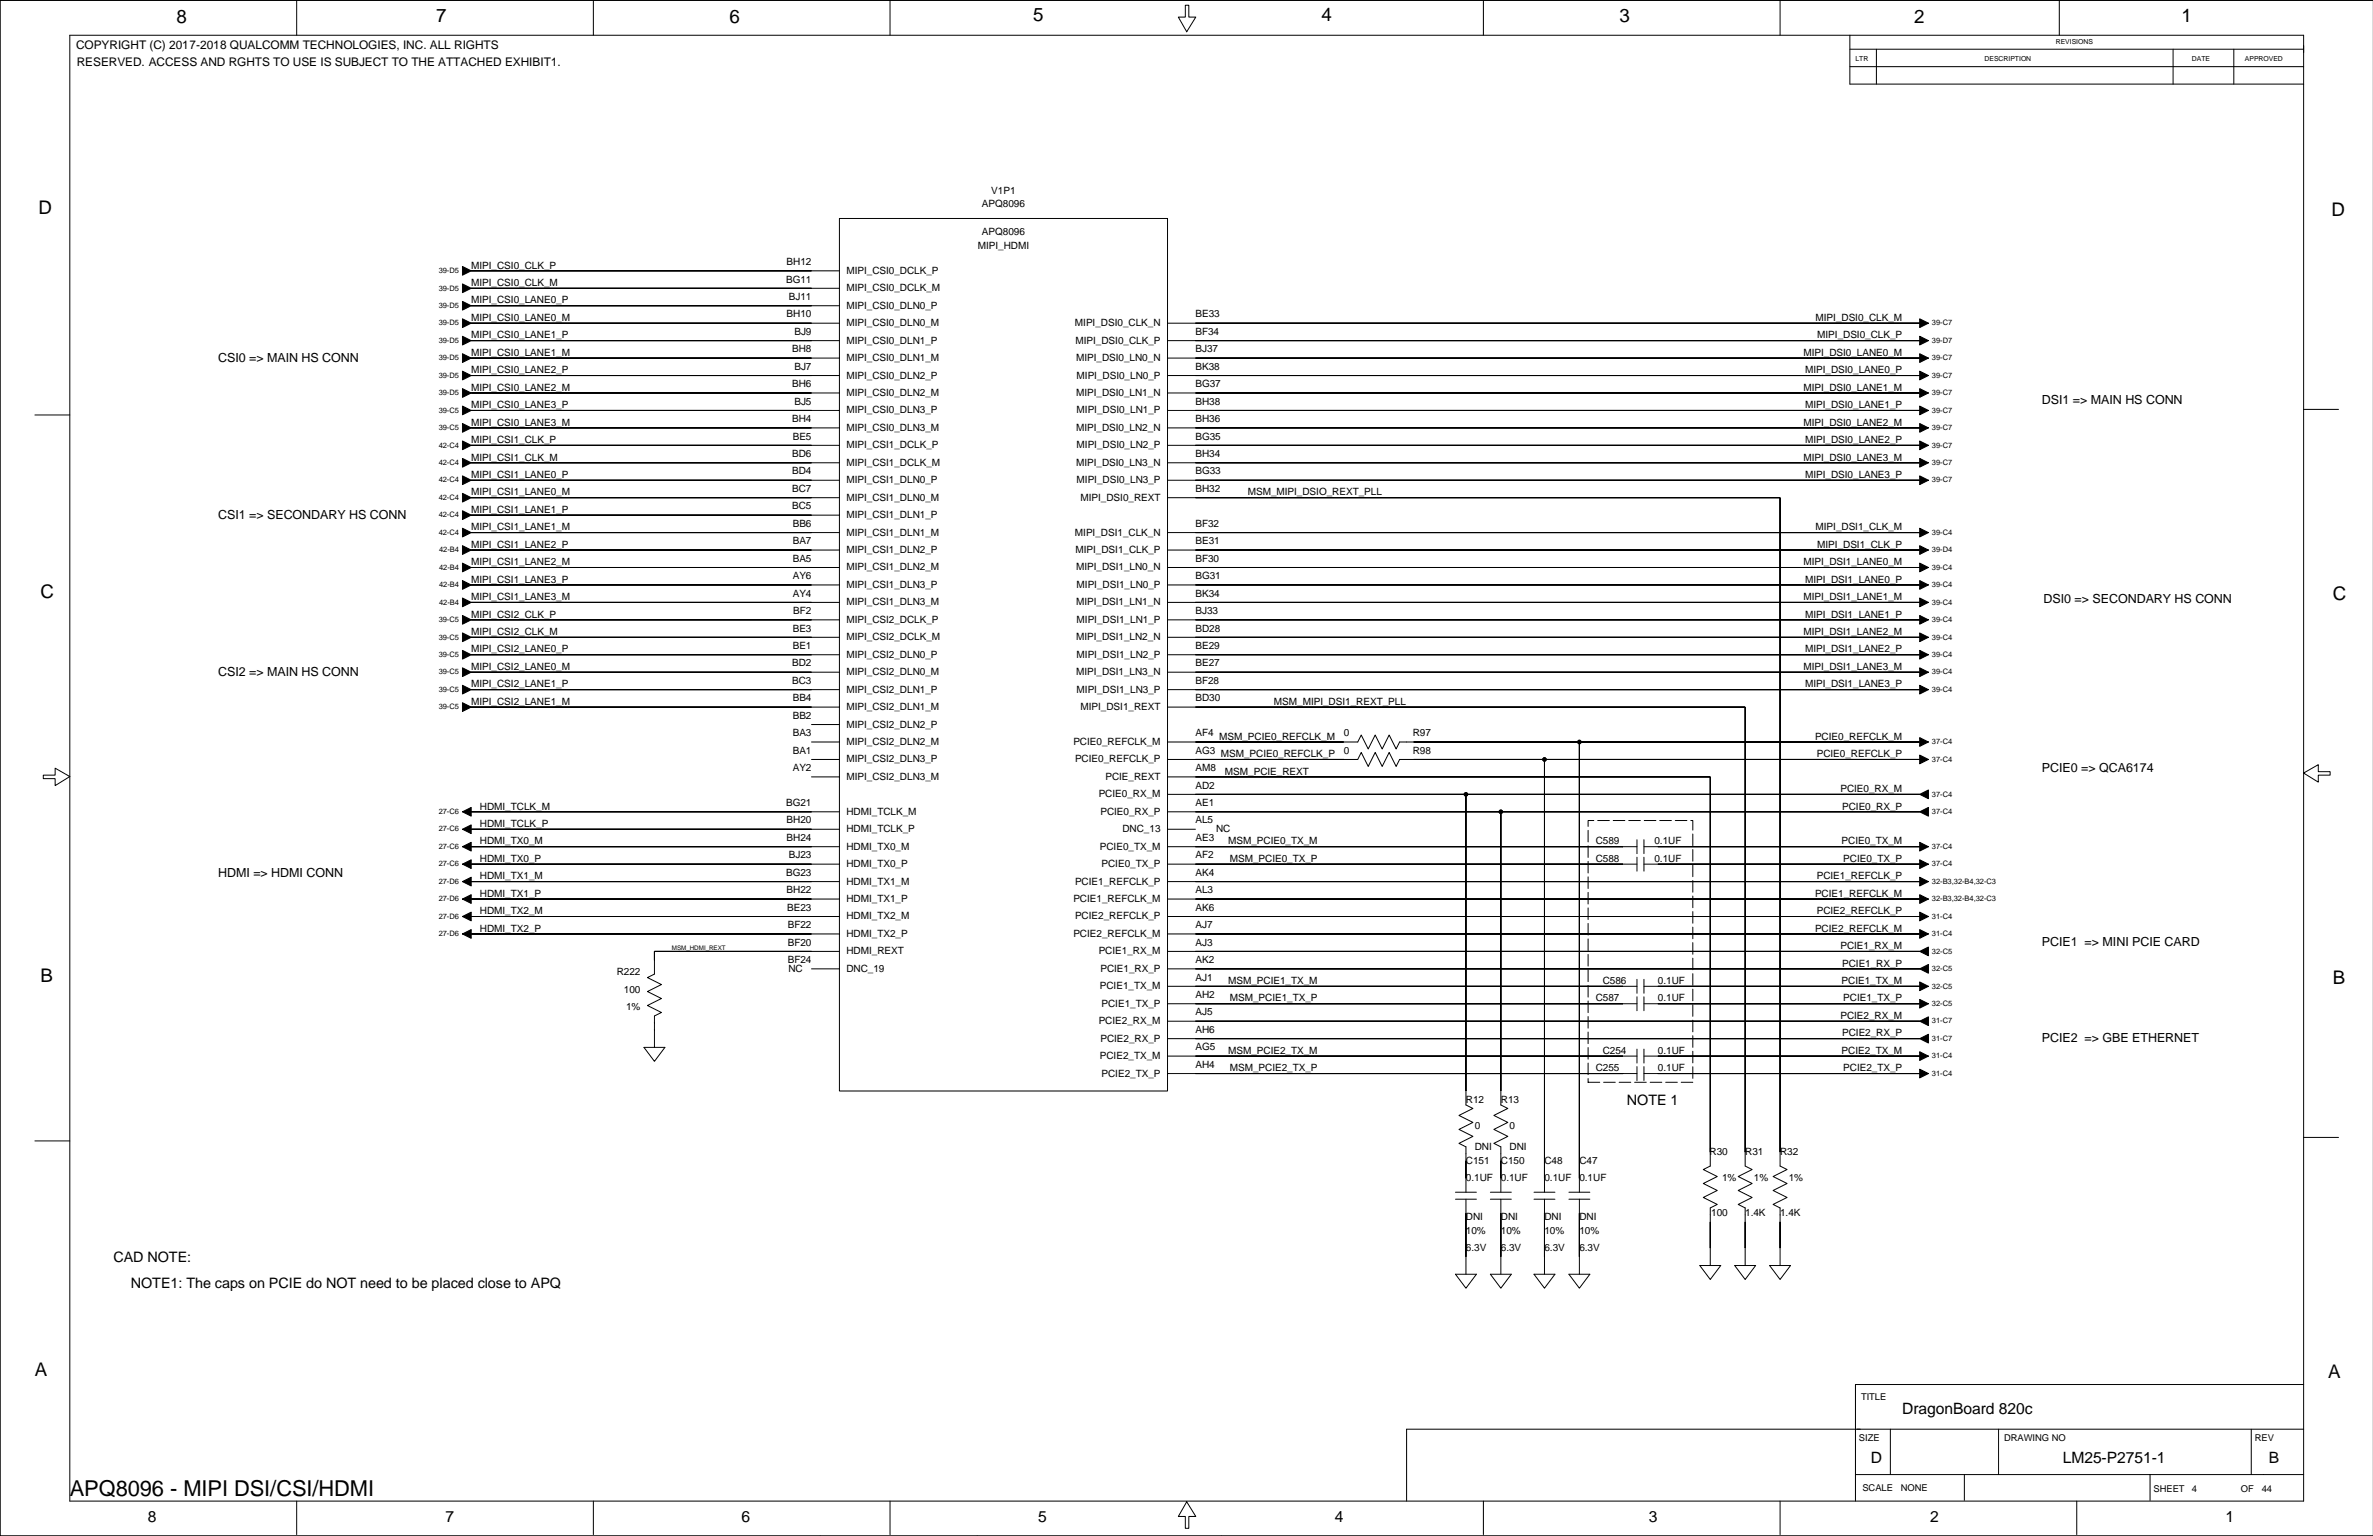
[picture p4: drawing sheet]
<svg xmlns="http://www.w3.org/2000/svg" width="863mm" height="559mm" viewBox="0 0 863 559" stroke-linecap="round" stroke-linejoin="round" font-family="sans-serif">
<defs><g id="words">
<text font-size="8" x="25.4" y="544.3">APQ8096 - MIPI DSI/CSI/HDMI</text>
<g font-size="6.8">
<text x="64.2" y="8.2">8</text>
<text x="158.7" y="8">7</text>
<text x="265.4" y="8.2">6</text>
<text x="375.8" y="7.5">5</text>
<text x="480.7" y="7.5">4</text>
<text x="589.1" y="8">3</text>
<text x="696.3" y="8.2">2</text>
<text x="793.6" y="8">1</text>
<text x="14" y="77.8">D</text>
<text x="848.2" y="78.6">D</text>
<text x="14.7" y="217.5">C</text>
<text x="848.7" y="218.2">C</text>
<text x="14.7" y="357.1">B</text>
<text x="848.7" y="357.9">B</text>
<text x="12.7" y="500.6">A</text>
<text x="846.9" y="501.4">A</text>
</g>
<g font-size="5.7">
<text x="692" y="514.3">DragonBoard 820c</text>
<text x="680.6" y="532.1">D</text>
<text x="750.4" y="532.1">LM25-P2751-1</text>
<text x="825.3" y="532.1">B</text>
<text x="53.8" y="553.7">8</text>
<text x="162" y="553.7">7</text>
<text x="269.7" y="553.7">6</text>
<text x="377.6" y="553.7">5</text>
<text x="485.5" y="553.7">4</text>
<text x="599.8" y="553.7">3</text>
<text x="702.1" y="553.7">2</text>
<text x="809.6" y="553.7">1</text>
</g>
<g font-size="5.2">
<text x="591.9" y="402.1">NOTE 1</text>
<text x="41.3" y="459.2">CAD NOTE:</text>
<text x="47.6" y="468.7">NOTE1: The caps on PCIE do NOT need to be placed close to APQ</text>
</g>
<g font-size="4.6">
<text x="79.4" y="131.6">CSI0 =&gt; MAIN HS CONN</text>
<text x="742.8" y="146.9">DSI1 =&gt; MAIN HS CONN</text>
<text x="79.4" y="188.8">CSI1 =&gt; SECONDARY HS CONN</text>
<text x="743.4" y="219.2">DSI0 =&gt; SECONDARY HS CONN</text>
<text x="79.4" y="245.9">CSI2 =&gt; MAIN HS CONN</text>
<text x="742.8" y="280.8">PCIE0 =&gt; QCA6174</text>
<text x="79.4" y="318.9">HDMI =&gt; HDMI CONN</text>
<text x="742.8" y="344.3">PCIE1 =&gt; MINI PCIE CARD</text>
<text x="742.8" y="379.2">PCIE2 =&gt; GBE ETHERNET</text>
</g>
<g font-size="4.3">
<text x="27.7" y="18">COPYRIGHT (C) 2017-2018 QUALCOMM TECHNOLOGIES, INC. ALL RIGHTS</text>
<text x="27.9" y="24.1">RESERVED. ACCESS AND RGHTS TO USE IS SUBJECT TO THE ATTACHED EXHIBIT1.</text>
</g>
<g font-size="3.6">
<text x="360.6" y="70.4">V1P1</text>
<text x="357.2" y="75.5">APQ8096</text>
<text x="357.2" y="85.6">APQ8096</text>
<text x="355.7" y="90.7">MIPI_HDMI</text>
<text x="171.4" y="97.7">MIPI_CSI0_CLK_P</text>
<text x="286.2" y="96.4">BH12</text>
<text x="307.9" y="99.6">MIPI_CSI0_DCLK_P</text>
<text x="171.4" y="104.1">MIPI_CSI0_CLK_M</text>
<text x="286" y="102.8">BG11</text>
<text x="307.9" y="106">MIPI_CSI0_DCLK_M</text>
<text x="171.4" y="110.4">MIPI_CSI0_LANE0_P</text>
<text x="287" y="109.1">BJ11</text>
<text x="307.9" y="112.3">MIPI_CSI0_DLN0_P</text>
<text x="171.4" y="116.7">MIPI_CSI0_LANE0_M</text>
<text x="286.2" y="115.5">BH10</text>
<text x="307.9" y="118.7">MIPI_CSI0_DLN0_M</text>
<text x="391" y="118.7">MIPI_DSI0_CLK_N</text>
<text x="434.9" y="115.5">BE33</text>
<text x="660.5" y="116.7">MIPI_DSI0_CLK_M</text>
<text x="171.4" y="123.1">MIPI_CSI0_LANE1_P</text>
<text x="289" y="121.8">BJ9</text>
<text x="307.9" y="125">MIPI_CSI0_DLN1_P</text>
<text x="391.3" y="125">MIPI_DSI0_CLK_P</text>
<text x="434.9" y="121.8">BF34</text>
<text x="661.1" y="123.1">MIPI_DSI0_CLK_P</text>
<text x="171.4" y="129.4">MIPI_CSI0_LANE1_M</text>
<text x="288.2" y="128.2">BH8</text>
<text x="307.9" y="131.4">MIPI_CSI0_DLN1_M</text>
<text x="391.4" y="131.4">MIPI_DSI0_LN0_N</text>
<text x="434.9" y="128.2">BJ37</text>
<text x="656.1" y="129.4">MIPI_DSI0_LANE0_M</text>
<text x="171.4" y="135.8">MIPI_CSI0_LANE2_P</text>
<text x="289" y="134.5">BJ7</text>
<text x="307.9" y="137.7">MIPI_CSI0_DLN2_P</text>
<text x="391.6" y="137.7">MIPI_DSI0_LN0_P</text>
<text x="434.9" y="134.5">BK38</text>
<text x="656.7" y="135.8">MIPI_DSI0_LANE0_P</text>
<text x="171.4" y="142.1">MIPI_CSI0_LANE2_M</text>
<text x="288.2" y="140.9">BH6</text>
<text x="434.9" y="140.9">BG37</text>
<text x="656.1" y="142.1">MIPI_DSI0_LANE1_M</text>
<text x="171.4" y="148.5">MIPI_CSI0_LANE3_P</text>
<text x="289" y="147.2">BJ5</text>
<text x="307.9" y="144.1">MIPI_CSI0_DLN2_M</text>
<text x="391.4" y="144.1">MIPI_DSI0_LN1_N</text>
<text x="434.9" y="147.2">BH38</text>
<text x="656.7" y="148.5">MIPI_DSI0_LANE1_P</text>
<text x="171.4" y="154.8">MIPI_CSI0_LANE3_M</text>
<text x="288.2" y="153.6">BH4</text>
<text x="307.9" y="150.4">MIPI_CSI0_DLN3_P</text>
<text x="391.6" y="150.4">MIPI_DSI0_LN1_P</text>
<text x="434.9" y="153.6">BH36</text>
<text x="656.1" y="154.8">MIPI_DSI0_LANE2_M</text>
<text x="171.4" y="161.2">MIPI_CSI1_CLK_P</text>
<text x="288.4" y="159.9">BE5</text>
<text x="307.9" y="156.8">MIPI_CSI0_DLN3_M</text>
<text x="391.4" y="156.8">MIPI_DSI0_LN2_N</text>
<text x="434.9" y="159.9">BG35</text>
<text x="656.7" y="161.2">MIPI_DSI0_LANE2_P</text>
<text x="171.4" y="167.5">MIPI_CSI1_CLK_M</text>
<text x="288.2" y="166.3">BD6</text>
<text x="307.9" y="163.1">MIPI_CSI1_DCLK_P</text>
<text x="391.6" y="163.1">MIPI_DSI0_LN2_P</text>
<text x="434.9" y="166.3">BH34</text>
<text x="656.1" y="167.5">MIPI_DSI0_LANE3_M</text>
<text x="171.4" y="173.9">MIPI_CSI1_LANE0_P</text>
<text x="288.2" y="172.6">BD4</text>
<text x="307.9" y="169.4">MIPI_CSI1_DCLK_M</text>
<text x="391.4" y="169.4">MIPI_DSI0_LN3_N</text>
<text x="434.9" y="172.6">BG33</text>
<text x="656.7" y="173.9">MIPI_DSI0_LANE3_P</text>
<text x="288.2" y="179">BC7</text>
<text x="307.9" y="175.8">MIPI_CSI1_DLN0_P</text>
<text x="391.6" y="175.8">MIPI_DSI0_LN3_P</text>
<text x="434.9" y="179">BH32</text>
<text x="171.4" y="180.2">MIPI_CSI1_LANE0_M</text>
<text x="288.2" y="185.3">BC5</text>
<text x="307.9" y="182.1">MIPI_CSI1_DLN0_M</text>
<text x="393.1" y="182.1">MIPI_DSI0_REXT</text>
<text x="453.9" y="180.2">MSM_MIPI_DSIO_REXT_PLL</text>
<text x="171.4" y="186.6">MIPI_CSI1_LANE1_P</text>
<text x="288.4" y="191.7">BB6</text>
<text x="307.9" y="188.5">MIPI_CSI1_DLN1_P</text>
<text x="434.9" y="191.7">BF32</text>
<text x="171.4" y="192.9">MIPI_CSI1_LANE1_M</text>
<text x="307.9" y="194.8">MIPI_CSI1_DLN1_M</text>
<text x="391" y="194.8">MIPI_DSI1_CLK_N</text>
<text x="660.5" y="192.9">MIPI_DSI1_CLK_M</text>
<text x="171.4" y="199.3">MIPI_CSI1_LANE2_P</text>
<text x="288.4" y="198">BA7</text>
<text x="307.9" y="201.2">MIPI_CSI1_DLN2_P</text>
<text x="391.3" y="201.2">MIPI_DSI1_CLK_P</text>
<text x="434.9" y="198">BE31</text>
<text x="661.1" y="199.3">MIPI_DSI1_CLK_P</text>
<text x="171.4" y="205.6">MIPI_CSI1_LANE2_M</text>
<text x="288.4" y="204.4">BA5</text>
<text x="307.9" y="207.5">MIPI_CSI1_DLN2_M</text>
<text x="391.4" y="207.5">MIPI_DSI1_LN0_N</text>
<text x="434.9" y="204.4">BF30</text>
<text x="656.1" y="205.6">MIPI_DSI1_LANE0_M</text>
<text x="171.4" y="212">MIPI_CSI1_LANE3_P</text>
<text x="288.4" y="210.7">AY6</text>
<text x="307.9" y="213.9">MIPI_CSI1_DLN3_P</text>
<text x="391.6" y="213.9">MIPI_DSI1_LN0_P</text>
<text x="434.9" y="210.7">BG31</text>
<text x="656.7" y="212">MIPI_DSI1_LANE0_P</text>
<text x="171.4" y="218.3">MIPI_CSI1_LANE3_M</text>
<text x="288.4" y="217.1">AY4</text>
<text x="307.9" y="220.2">MIPI_CSI1_DLN3_M</text>
<text x="391.4" y="220.2">MIPI_DSI1_LN1_N</text>
<text x="434.9" y="217.1">BK34</text>
<text x="656.1" y="218.3">MIPI_DSI1_LANE1_M</text>
<text x="171.4" y="224.7">MIPI_CSI2_CLK_P</text>
<text x="288.6" y="223.4">BF2</text>
<text x="307.9" y="226.6">MIPI_CSI2_DCLK_P</text>
<text x="391.6" y="226.6">MIPI_DSI1_LN1_P</text>
<text x="434.9" y="223.4">BJ33</text>
<text x="656.7" y="224.7">MIPI_DSI1_LANE1_P</text>
<text x="171.4" y="231">MIPI_CSI2_CLK_M</text>
<text x="288.4" y="229.7">BE3</text>
<text x="307.9" y="232.9">MIPI_CSI2_DCLK_M</text>
<text x="391.4" y="232.9">MIPI_DSI1_LN2_N</text>
<text x="434.9" y="229.8">BD28</text>
<text x="656.1" y="231">MIPI_DSI1_LANE2_M</text>
<text x="171.4" y="237.4">MIPI_CSI2_LANE0_P</text>
<text x="288.4" y="236.1">BE1</text>
<text x="307.9" y="239.3">MIPI_CSI2_DLN0_P</text>
<text x="391.6" y="239.3">MIPI_DSI1_LN2_P</text>
<text x="434.9" y="236.1">BE29</text>
<text x="656.7" y="237.4">MIPI_DSI1_LANE2_P</text>
<text x="171.4" y="243.7">MIPI_CSI2_LANE0_M</text>
<text x="288.2" y="242.4">BD2</text>
<text x="307.9" y="245.6">MIPI_CSI2_DLN0_M</text>
<text x="391.4" y="245.6">MIPI_DSI1_LN3_N</text>
<text x="434.9" y="242.4">BE27</text>
<text x="656.1" y="243.7">MIPI_DSI1_LANE3_M</text>
<text x="171.4" y="250.1">MIPI_CSI2_LANE1_P</text>
<text x="288.2" y="248.8">BC3</text>
<text x="307.9" y="252">MIPI_CSI2_DLN1_P</text>
<text x="391.6" y="252">MIPI_DSI1_LN3_P</text>
<text x="434.9" y="248.8">BF28</text>
<text x="656.7" y="250.1">MIPI_DSI1_LANE3_P</text>
<text x="171.4" y="256.4">MIPI_CSI2_LANE1_M</text>
<text x="288.4" y="255.1">BB4</text>
<text x="434.9" y="255.1">BD30</text>
<text x="463.4" y="256.4">MSM_MIPI_DSI1_REXT_PLL</text>
<text x="288.4" y="261.5">BB2</text>
<text x="307.9" y="258.3">MIPI_CSI2_DLN1_M</text>
<text x="393.1" y="258.3">MIPI_DSI1_REXT</text>
<text x="288.4" y="267.8">BA3</text>
<text x="307.9" y="264.7">MIPI_CSI2_DLN2_P</text>
<text x="434.9" y="267.8">AF4</text>
<text x="443.5" y="269.1">MSM_PCIE0_REFCLK_M</text>
<text x="488.8" y="267.9">0</text>
<text x="514" y="267.9">R97</text>
<text x="660.3" y="269.1">PCIE0_REFCLK_M</text>
<text x="288.4" y="274.2">BA1</text>
<text x="307.9" y="271">MIPI_CSI2_DLN2_M</text>
<text x="390.5" y="271">PCIE0_REFCLK_M</text>
<text x="434.9" y="274.2">AG3</text>
<text x="444.1" y="275.5">MSM_PCIE0_REFCLK_P</text>
<text x="488.8" y="274.2">0</text>
<text x="514" y="274.2">R98</text>
<text x="660.9" y="275.5">PCIE0_REFCLK_P</text>
<text x="288.4" y="280.5">AY2</text>
<text x="307.9" y="277.4">MIPI_CSI2_DLN3_P</text>
<text x="391.1" y="277.4">PCIE0_REFCLK_P</text>
<text x="434.9" y="280.5">AM8</text>
<text x="445.6" y="281.8">MSM_PCIE_REXT</text>
<text x="307.9" y="283.7">MIPI_CSI2_DLN3_M</text>
<text x="402.1" y="283.7">PCIE_REXT</text>
<text x="434.9" y="286.9">AD2</text>
<text x="286" y="293.2">BG21</text>
<text x="399.7" y="290.1">PCIE0_RX_M</text>
<text x="434.9" y="293.2">AE1</text>
<text x="669.5" y="288.2">PCIE0_RX_M</text>
<text x="174.6" y="294.5">HDMI_TCLK_M</text>
<text x="286.2" y="299.6">BH20</text>
<text x="307.9" y="296.4">HDMI_TCLK_M</text>
<text x="400.3" y="296.4">PCIE0_RX_P</text>
<text x="434.9" y="299.6">AL5</text>
<text x="670.1" y="294.5">PCIE0_RX_P</text>
<text x="174.6" y="300.9">HDMI_TCLK_P</text>
<text x="286.2" y="305.9">BH24</text>
<text x="307.9" y="302.8">HDMI_TCLK_P</text>
<text x="408.3" y="302.8">DNC_13</text>
<text x="434.9" y="305.9">AE3</text>
<text x="442.4" y="302.8">NC</text>
<text x="174.6" y="307.2">HDMI_TX0_M</text>
<text x="307.9" y="309.1">HDMI_TX0_M</text>
<text x="400.1" y="309.1">PCIE0_TX_M</text>
<text x="446.8" y="307.2">MSM_PCIE0_TX_M</text>
<text x="580.5" y="307.1">C589</text>
<text x="601.8" y="307.1">0.1UF</text>
<text x="669.9" y="307.2">PCIE0_TX_M</text>
<text x="174.6" y="313.6">HDMI_TX0_P</text>
<text x="287" y="312.3">BJ23</text>
<text x="307.9" y="315.5">HDMI_TX0_P</text>
<text x="400.7" y="315.5">PCIE0_TX_P</text>
<text x="434.9" y="312.3">AF2</text>
<text x="447.4" y="313.6">MSM_PCIE0_TX_P</text>
<text x="580.5" y="313.5">C588</text>
<text x="601.8" y="313.5">0.1UF</text>
<text x="670.5" y="313.6">PCIE0_TX_P</text>
<text x="174.6" y="319.9">HDMI_TX1_M</text>
<text x="286" y="318.6">BG23</text>
<text x="307.9" y="321.8">HDMI_TX1_M</text>
<text x="391.1" y="321.8">PCIE1_REFCLK_P</text>
<text x="434.9" y="318.6">AK4</text>
<text x="660.9" y="319.9">PCIE1_REFCLK_P</text>
<text x="174.6" y="326.2">HDMI_TX1_P</text>
<text x="286.2" y="325">BH22</text>
<text x="307.9" y="328.2">HDMI_TX1_P</text>
<text x="390.5" y="328.2">PCIE1_REFCLK_M</text>
<text x="434.9" y="325">AL3</text>
<text x="660.3" y="326.2">PCIE1_REFCLK_M</text>
<text x="174.6" y="332.6">HDMI_TX2_M</text>
<text x="286.4" y="331.3">BE23</text>
<text x="307.9" y="334.5">HDMI_TX2_M</text>
<text x="391.1" y="334.5">PCIE2_REFCLK_P</text>
<text x="434.9" y="331.3">AK6</text>
<text x="660.9" y="332.6">PCIE2_REFCLK_P</text>
<text x="174.6" y="338.9">HDMI_TX2_P</text>
<text x="286.6" y="337.7">BF22</text>
<text x="307.9" y="340.9">HDMI_TX2_P</text>
<text x="390.5" y="340.9">PCIE2_REFCLK_M</text>
<text x="434.9" y="337.7">AJ7</text>
<text x="660.3" y="338.9">PCIE2_REFCLK_M</text>
<text x="286.6" y="344">BF20</text>
<text x="307.9" y="347.2">HDMI_REXT</text>
<text x="399.7" y="347.2">PCIE1_RX_M</text>
<text x="434.9" y="344">AJ3</text>
<text x="669.5" y="345.3">PCIE1_RX_M</text>
<text x="286.6" y="350.4">BF24</text>
<text x="286.8" y="353.6">NC</text>
<text x="307.9" y="353.6">DNC_19</text>
<text x="400.3" y="353.6">PCIE1_RX_P</text>
<text x="434.9" y="350.4">AK2</text>
<text x="670.1" y="351.6">PCIE1_RX_P</text>
<text x="224.4" y="354.8">R222</text>
<text x="400.1" y="359.9">PCIE1_TX_M</text>
<text x="434.9" y="356.7">AJ1</text>
<text x="446.8" y="358">MSM_PCIE1_TX_M</text>
<text x="583.1" y="357.9">C586</text>
<text x="603.1" y="357.9">0.1UF</text>
<text x="669.9" y="358">PCIE1_TX_M</text>
<text x="227" y="361.1">100</text>
<text x="434.9" y="363.1">AH2</text>
<text x="447.4" y="364.3">MSM_PCIE1_TX_P</text>
<text x="580.5" y="364.3">C587</text>
<text x="603.1" y="364.3">0.1UF</text>
<text x="670.5" y="364.3">PCIE1_TX_P</text>
<text x="227.8" y="367.5">1%</text>
<text x="400.7" y="366.3">PCIE1_TX_P</text>
<text x="434.9" y="369.4">AJ5</text>
<text x="669.5" y="370.7">PCIE2_RX_M</text>
<text x="399.7" y="372.6">PCIE2_RX_M</text>
<text x="434.9" y="375.8">AH6</text>
<text x="670.1" y="377">PCIE2_RX_P</text>
<text x="400.3" y="379">PCIE2_RX_P</text>
<text x="434.9" y="382.1">AG5</text>
<text x="446.8" y="383.4">MSM_PCIE2_TX_M</text>
<text x="583.1" y="383.3">C254</text>
<text x="603.1" y="383.3">0.1UF</text>
<text x="669.9" y="383.4">PCIE2_TX_M</text>
<text x="400.1" y="385.3">PCIE2_TX_M</text>
<text x="434.9" y="388.5">AH4</text>
<text x="447.4" y="389.7">MSM_PCIE2_TX_P</text>
<text x="580.5" y="389.7">C255</text>
<text x="603.1" y="389.7">0.1UF</text>
<text x="670.5" y="389.7">PCIE2_TX_P</text>
<text x="400.7" y="391.6">PCIE2_TX_P</text>
<text x="533.3" y="401.2">R12</text>
<text x="546" y="401.2">R13</text>
<text x="536.5" y="410.7">0</text>
<text x="549.1" y="410.7">0</text>
<text x="536.5" y="418.3">DNI</text>
<text x="549.1" y="418.3">DNI</text>
<text x="533.3" y="423.4">C151</text>
<text x="546" y="423.4">C150</text>
<text x="561.8" y="423.4">C48</text>
<text x="574.5" y="423.4">C47</text>
<text x="621.9" y="420.2">R30</text>
<text x="634.9" y="420.2">R31</text>
<text x="647.6" y="420.2">R32</text>
<text x="533.3" y="429.7">0.1UF</text>
<text x="546" y="429.7">0.1UF</text>
<text x="561.8" y="429.7">0.1UF</text>
<text x="574.5" y="429.7">0.1UF</text>
<text x="626.5" y="429.7">1%</text>
<text x="638" y="429.7">1%</text>
<text x="650.7" y="429.7">1%</text>
<text x="533.3" y="443.7">DNI</text>
<text x="546" y="443.7">DNI</text>
<text x="561.8" y="443.7">DNI</text>
<text x="574.5" y="443.7">DNI</text>
<text x="622.5" y="442.4">100</text>
<text x="634.9" y="442.4">1.4K</text>
<text x="647.6" y="442.4">1.4K</text>
<text x="533.3" y="448.8">10%</text>
<text x="546" y="448.8">10%</text>
<text x="561.8" y="448.8">10%</text>
<text x="574.5" y="448.8">10%</text>
<text x="533.3" y="455.1">6.3V</text>
<text x="546" y="455.1">6.3V</text>
<text x="561.8" y="455.1">6.3V</text>
<text x="574.5" y="455.1">6.3V</text>
</g>
<g font-size="3.4">
<text x="677" y="509.3">TITLE</text>
<text x="676.2" y="524.3">SIZE</text>
<text x="729.1" y="524.3">DRAWING NO</text>
<text x="820.2" y="524.3">REV</text>
<text x="677.5" y="542.6">SCALE</text>
<text x="691.4" y="542.6">NONE</text>
<text x="783.4" y="542.8">SHEET</text>
<text x="797.4" y="542.8">4</text>
<text x="815.2" y="542.8">OF</text>
<text x="822.8" y="542.8">44</text>
</g>
<g font-size="2.7">
<text x="159.6" y="99.3">39-D5</text>
<text x="159.6" y="105.7">39-D5</text>
<text x="159.6" y="112">39-D5</text>
<text x="159.6" y="118.4">39-D5</text>
<text x="702.8" y="118.4">39-C7</text>
<text x="159.6" y="124.7">39-D5</text>
<text x="702.8" y="124.7">39-D7</text>
<text x="159.6" y="131.1">39-D5</text>
<text x="702.8" y="131.1">39-C7</text>
<text x="159.6" y="137.4">39-D5</text>
<text x="702.8" y="137.4">39-C7</text>
<text x="159.6" y="143.8">39-D5</text>
<text x="702.8" y="143.8">39-C7</text>
<text x="159.6" y="150.1">39-C5</text>
<text x="702.8" y="150.1">39-C7</text>
<text x="159.6" y="156.5">39-C5</text>
<text x="702.8" y="156.5">39-C7</text>
<text x="159.6" y="162.8">42-C4</text>
<text x="702.8" y="162.8">39-C7</text>
<text x="159.6" y="169.2">42-C4</text>
<text x="702.8" y="169.2">39-C7</text>
<text x="159.6" y="175.5">42-C4</text>
<text x="702.8" y="175.5">39-C7</text>
<text x="159.6" y="181.9">42-C4</text>
<text x="159.6" y="188.2">42-C4</text>
<text x="159.6" y="194.6">42-C4</text>
<text x="702.8" y="194.6">39-C4</text>
<text x="159.7" y="200.9">42-B4</text>
<text x="702.8" y="200.9">39-D4</text>
<text x="159.7" y="207.3">42-B4</text>
<text x="702.8" y="207.3">39-C4</text>
<text x="159.7" y="213.6">42-B4</text>
<text x="702.8" y="213.6">39-C4</text>
<text x="159.7" y="220">42-B4</text>
<text x="702.8" y="220">39-C4</text>
<text x="159.6" y="226.3">39-C5</text>
<text x="702.8" y="226.3">39-C4</text>
<text x="159.6" y="232.7">39-C5</text>
<text x="702.8" y="232.7">39-C4</text>
<text x="159.6" y="239">39-C5</text>
<text x="702.8" y="239">39-C4</text>
<text x="159.6" y="245.4">39-C5</text>
<text x="702.8" y="245.4">39-C4</text>
<text x="159.6" y="251.7">39-C5</text>
<text x="702.8" y="251.7">39-C4</text>
<text x="159.6" y="258.1">39-C5</text>
<text x="702.8" y="270.8">37-C4</text>
<text x="702.8" y="277.1">37-C4</text>
<text x="702.8" y="289.8">37-C4</text>
<text x="159.6" y="296.1">27-C6</text>
<text x="702.8" y="296.1">37-C4</text>
<text x="159.6" y="302.5">27-C6</text>
<text x="159.6" y="308.8">27-C6</text>
<text x="702.8" y="308.8">37-C4</text>
<text x="159.6" y="315.2">27-C6</text>
<text x="702.8" y="315.2">37-C4</text>
<text x="159.6" y="321.5">27-D6</text>
<text x="702.8" y="321.5">32-B3,32-B4,32-C3</text>
<text x="159.6" y="327.9">27-D6</text>
<text x="702.8" y="327.9">32-B3,32-B4,32-C3</text>
<text x="159.6" y="334.2">27-D6</text>
<text x="702.8" y="334.2">31-C4</text>
<text x="159.6" y="340.6">27-D6</text>
<text x="702.8" y="340.6">31-C4</text>
<text x="702.8" y="346.9">32-C5</text>
<text x="702.8" y="353.3">32-C5</text>
<text x="702.8" y="359.6">32-C5</text>
<text x="702.8" y="366">32-C5</text>
<text x="702.8" y="372.3">31-C7</text>
<text x="702.8" y="378.7">31-C7</text>
<text x="702.8" y="385">31-C4</text>
<text x="702.8" y="391.4">31-C4</text>
</g>
<g font-size="2.5">
<text x="747.9" y="16.1">REVISIONS</text>
<text x="675" y="22.2">LTR</text>
<text x="722" y="22.2">DESCRIPTION</text>
<text x="797.4" y="22.2">DATE</text>
<text x="816.7" y="22.2">APPROVED</text>
</g>
<text font-size="2.3" x="244.4" y="345.6">MSM_HDMI_REXT</text>
</g></defs>
<g fill="none" stroke="#000" stroke-width=".36">
<path d="M25.4 12.8h812.6v533.3h-812.6zM107.9 .1v12.7M215.9 .1v12.7M323.8 .1v12.7M431.2 1.9h1.3v4.3h2.5l-3.3 5.4-3-5.4h2.5zM539.6 .1v12.7M647.6 .1v12.7M672.9 12.8v17.8h165.1M672.9 17.9h165.1M682.6 17.9v12.7M749.1 .1v12.7M790.5 17.9v12.7"/>
<path d="M812.6 17.9v12.7M672.9 24.3h165.1M305.4 79.5h119.3v317.4h-119.3zM171.4 98.5h.1M171.4 98.5h134M171.4 117.6h.1M171.4 104.9h.1M171.4 111.2h.1M171.4 104.9h134M171.4 117.6h134M171.4 111.2h134M424.7 117.6h273.6"/>
<path d="M698.3 117.6h.1M171.4 130.3h.1M171.4 123.9h.1M171.4 136.6h.1M171.4 136.6h134M171.4 123.9h134M171.4 130.3h134M424.7 136.6h273.6M424.7 123.9h273.6M424.7 130.3h273.6M698.3 136.6h.1M698.3 123.9h.1"/>
<path d="M698.3 130.3h.1M12.7 151h12.7M171.4 149.3h.1M171.4 155.7h.1M171.4 143h.1M171.4 149.3h134M171.4 155.7h134M171.4 143h134M424.7 149.3h273.6M424.7 155.7h273.6M424.7 143h273.6M698.3 143h.1"/>
<path d="M698.3 155.7h.1M698.3 149.3h.1M838 148.9h12.7M171.4 162h.1M171.4 168.4h.1M171.4 174.7h.1M171.4 162h134M171.4 168.4h134M171.4 174.7h134M424.7 162h273.6M424.7 168.4h273.6M424.7 174.7h273.6"/>
<path d="M698.3 168.4h.1M698.3 162h.1M698.3 174.7h.1M171.4 187.4h.1M171.4 193.8h.1M171.4 181.1h.1M171.4 193.8h134M171.4 181.1h134M171.4 187.4h134M424.7 181.1h222.9v243.1l2.5 1.3-5.1 2.5 5.1 2.6-5.1 2.5 5.1 2.5-5.1 2.6 2.6 1.2v21M424.7 193.8h273.6M698.3 193.8h.1"/>
<path d="M171.4 200.1h.1M171.4 206.5h.1M171.4 219.2h.1M171.4 212.8h.1M171.4 206.5h134M171.4 212.8h134M171.4 219.2h134M171.4 200.1h134M424.7 206.5h273.6M424.7 212.8h273.6M424.7 219.2h273.6M424.7 200.1h273.6"/>
<path d="M698.3 200.1h.1M698.3 219.2h.1M698.3 212.8h.1M698.3 206.5h.1M171.4 238.2h.1M171.4 225.5h.1M171.4 231.8h.1M171.4 238.2h134M171.4 231.8h134M171.4 225.5h134M424.7 238.2h273.6M424.7 231.8h273.6"/>
<path d="M424.7 225.5h273.6M698.3 225.5h.1M698.3 238.2h.1M698.3 231.8h.1M171.4 257.2h.1M171.4 250.9h.1M171.4 244.5h.1M171.4 244.5h134M171.4 257.2h134M171.4 250.9h134M424.7 257.2h210.2v167l2.5 1.3-5.1 2.5 5.1 2.6-5.1 2.5 5.1 2.5-5.1 2.6 2.6 1.2v21M424.7 244.5h273.6"/>
<path d="M424.7 250.9h273.6M698.3 244.5h.1M698.3 250.9h.1M295.2 269.9h10.2M295.2 276.3h10.2M295.2 263.6h10.2M424.7 269.9h69.2l1.3-2.5 2.5 5.1 2.6-5.1 2.5 5.1 2.5-5.1 2.6 5.1 1.3-2.6h189.1M424.7 276.3h69.2l1.3-2.6 2.5 5.1 2.6-5.1 2.5 5.1 2.5-5.1 2.6 5.1 1.3-2.5h189.1M561.8 276.3v157.4M574.5 269.9v163.8M698.3 269.9h.1M698.3 276.3h.1"/>
<path d="M15.7 282h4.4v-2.5l5.3 3-5.3 3.3v-2.5h-4.4zM171.4 295.3h.1M171.4 295.3h134M295.2 282.6h10.2M424.7 282.6h197.5v141.6l-2.6 1.3 5.1 2.5-5.1 2.6 5.1 2.5-5.1 2.5 5.1 2.6-2.5 1.2v21M424.7 295.3h273.6M424.7 289h273.6M533.3 289v113l2.5 1.3-5.1 2.5 5.1 2.5-5.1 2.6 5.1 2.5-5.1 2.6 2.6 1.2v16.5M546 295.3v106.7l2.5 1.3-5.1 2.5 5.1 2.5-5.1 2.6 5.1 2.5-5.1 2.6 2.6 1.2v16.5M698.3 289h.1M698.3 295.3h.1M838 281.2l5.3-3v2.5h4.4v1.3h-4.4v2.5z"/>
<path d="M171.4 301.7h.1M171.4 314.4h.1M171.4 308h.1M171.4 314.4h134M171.4 308h134M171.4 301.7h134M424.7 314.4h170.8M424.7 308h170.8M424.7 301.7h10.2M595.5 305.5v5.1M595.5 311.8v5.1M598 314.4h100.3"/>
<path d="M598 308h100.3M598 305.5v5.1M598 311.8v5.1M698.3 314.4h.1M698.3 308h.1M171.4 320.7h.1M171.4 339.8h.1M171.4 333.4h.1M171.4 327.1h.1M171.4 320.7h134M171.4 327.1h134M171.4 333.4h134"/>
<path d="M171.4 339.8h134M424.7 320.7h273.6M424.7 327.1h273.6M424.7 333.4h273.6M424.7 339.8h273.6M698.3 320.7h.1M698.3 327.1h.1M698.3 333.4h.1M698.3 339.8h.1M295.2 352.5h10.2M305.4 346.1h-67.3v8.3l-2.6 1.2 5.1 2.6-5.1 2.5 5.1 2.6-5.1 2.5 5.1 2.5-2.5 1.3v11.4M424.7 358.8h170.8"/>
<path d="M424.7 346.1h273.6M424.7 352.5h273.6M595.5 356.3v5.1M598 358.8h100.3M598 356.3v5.1M698.3 358.8h.1M698.3 346.1h.1M698.3 352.5h.1M238.1 374.7h.1M424.7 365.2h170.8M424.7 371.5h273.6M424.7 377.9h273.6"/>
<path d="M595.5 362.6v5.1M598 365.2h100.3M598 362.6v5.1M698.3 371.5h.1M698.3 377.9h.1M698.3 365.2h.1M234.3 381h7.6l-3.8 5.1zM424.7 384.2h170.8M424.7 390.6h170.8M595.5 381.7v5.1M595.5 388v5.1M598 384.2h100.3"/>
<path d="M598 390.6h100.3M598 381.7v5.1M598 388v5.1M698.3 390.6h.1M698.3 384.2h.1M12.7 415.1h12.7M838 413.8h12.7M529.5 436.3h7.6M529.5 433.7h7.6M533.3 436.3v27.3M542.2 436.3h7.6M542.2 433.7h7.6"/>
<path d="M546 436.3v27.3M558 436.3h7.7M558 433.7h7.7M561.8 436.3v27.3M570.7 436.3h7.7M570.7 433.7h7.7M574.5 436.3v27.3M529.5 463.6h7.6l-3.8 5.1zM542.2 463.6h7.6l-3.8 5.1zM558 463.6h7.7l-3.9 5.1zM570.7 463.6h7.7l-3.9 5.1zM618.3 460.4h7.7l-3.8 5.1z"/>
<path d="M631 460.4h7.7l-3.8 5.1zM643.7 460.4h7.7l-3.8 5.1zM687.7 519.9v16.6M727 519.9v16.6M819 519.9v16.6M838 503.7h-163v42.4M838 519.9h-326.3v26.2M675 536.5h163M714.6 536.5v9.3M782.1 536.5v9.3M107.9 546.1v12.2M215.9 546.1v12.2"/>
<path d="M298.4 558.8h.1M323.8 546.1v12.2M355.5 558.8h.1M431.7 546.4l3.3 5.3h-2.5v4.3h-1.3v-4.3h-2.5zM444.4 558.8h.1M539.6 546.1v12.2M539.6 558.8h.1M647.6 546.1v12.2M755.5 546.1v12.2M863.3 558.8h-863.3v-558.7h863.3h-863.3v558.7"/>
<circle cx="561.8" cy="276.3" r=".63"/>
<circle cx="574.5" cy="269.9" r=".63"/>
<circle cx="533.3" cy="289" r=".63"/>
<circle cx="546" cy="295.3" r=".63"/>
</g>
<g fill="#000" stroke="#000" stroke-width=".36">
<path d="M168.2 96.9l3.2 1.6-3.2 1.6z" fill-rule="evenodd"/>
<path d="M171.4 98.5h123.8z" fill-rule="evenodd"/>
<path d="M168.2 116l3.2 1.6-3.2 1.6z" fill-rule="evenodd"/>
<path d="M168.2 103.3l3.2 1.6-3.2 1.6z" fill-rule="evenodd"/>
<path d="M168.2 109.6l3.2 1.6-3.2 1.6z" fill-rule="evenodd"/>
<path d="M171.4 104.9h123.8z" fill-rule="evenodd"/>
<path d="M171.4 117.6h123.8z" fill-rule="evenodd"/>
<path d="M171.4 111.2h123.8z" fill-rule="evenodd"/>
<path d="M434.9 117.6h263.4z" fill-rule="evenodd"/>
<path d="M698.3 116l3.2 1.6-3.2 1.6z" fill-rule="evenodd"/>
<path d="M168.2 128.7l3.2 1.6-3.2 1.6z" fill-rule="evenodd"/>
<path d="M168.2 122.3l3.2 1.6-3.2 1.6z" fill-rule="evenodd"/>
<path d="M168.2 135l3.2 1.6-3.2 1.6z" fill-rule="evenodd"/>
<path d="M171.4 136.6h123.8z" fill-rule="evenodd"/>
<path d="M171.4 123.9h123.8z" fill-rule="evenodd"/>
<path d="M171.4 130.3h123.8z" fill-rule="evenodd"/>
<path d="M434.9 130.3h263.4z" fill-rule="evenodd"/>
<path d="M434.9 136.6h263.4z" fill-rule="evenodd"/>
<path d="M434.9 123.9h263.4z" fill-rule="evenodd"/>
<path d="M698.3 135l3.2 1.6-3.2 1.6z" fill-rule="evenodd"/>
<path d="M698.3 122.3l3.2 1.6-3.2 1.6z" fill-rule="evenodd"/>
<path d="M698.3 128.7l3.2 1.6-3.2 1.6z" fill-rule="evenodd"/>
<path d="M168.2 147.7l3.2 1.6-3.2 1.6z" fill-rule="evenodd"/>
<path d="M168.2 154.1l3.2 1.6-3.2 1.6z" fill-rule="evenodd"/>
<path d="M168.2 141.4l3.2 1.6-3.2 1.6z" fill-rule="evenodd"/>
<path d="M171.4 149.3h123.8z" fill-rule="evenodd"/>
<path d="M171.4 155.7h123.8z" fill-rule="evenodd"/>
<path d="M171.4 143h123.8z" fill-rule="evenodd"/>
<path d="M434.9 143h263.4z" fill-rule="evenodd"/>
<path d="M434.9 149.3h263.4z" fill-rule="evenodd"/>
<path d="M434.9 155.7h263.4z" fill-rule="evenodd"/>
<path d="M698.3 141.4l3.2 1.6-3.2 1.6z" fill-rule="evenodd"/>
<path d="M698.3 154.1l3.2 1.6-3.2 1.6z" fill-rule="evenodd"/>
<path d="M698.3 147.7l3.2 1.6-3.2 1.6z" fill-rule="evenodd"/>
<path d="M168.2 160.4l3.2 1.6-3.2 1.6z" fill-rule="evenodd"/>
<path d="M168.2 166.8l3.2 1.6-3.2 1.6z" fill-rule="evenodd"/>
<path d="M168.2 173.1l3.2 1.6-3.2 1.6z" fill-rule="evenodd"/>
<path d="M171.4 174.7h123.8z" fill-rule="evenodd"/>
<path d="M171.4 168.4h123.8z" fill-rule="evenodd"/>
<path d="M171.4 162h123.8z" fill-rule="evenodd"/>
<path d="M434.9 162h263.4z" fill-rule="evenodd"/>
<path d="M434.9 168.4h263.4z" fill-rule="evenodd"/>
<path d="M434.9 174.7h263.4z" fill-rule="evenodd"/>
<path d="M698.3 166.8l3.2 1.6-3.2 1.6z" fill-rule="evenodd"/>
<path d="M698.3 160.4l3.2 1.6-3.2 1.6z" fill-rule="evenodd"/>
<path d="M698.3 173.1l3.2 1.6-3.2 1.6z" fill-rule="evenodd"/>
<path d="M168.2 185.8l3.2 1.6-3.2 1.6z" fill-rule="evenodd"/>
<path d="M168.2 192.2l3.2 1.6-3.2 1.5z" fill-rule="evenodd"/>
<path d="M168.2 179.5l3.2 1.6-3.2 1.5z" fill-rule="evenodd"/>
<path d="M171.4 193.8h123.8z" fill-rule="evenodd"/>
<path d="M171.4 187.4h123.8z" fill-rule="evenodd"/>
<path d="M171.4 181.1h123.8z" fill-rule="evenodd"/>
<path d="M647.6 181.1v238z" fill-rule="evenodd"/>
<path d="M434.9 181.1h212.7z" fill-rule="evenodd"/>
<path d="M434.9 193.8h263.4z" fill-rule="evenodd"/>
<path d="M698.3 192.2l3.2 1.6-3.2 1.5z" fill-rule="evenodd"/>
<path d="M168.2 198.5l3.2 1.6-3.2 1.6z" fill-rule="evenodd"/>
<path d="M168.2 204.9l3.2 1.6-3.2 1.5z" fill-rule="evenodd"/>
<path d="M168.2 217.6l3.2 1.6-3.2 1.5z" fill-rule="evenodd"/>
<path d="M168.2 211.2l3.2 1.6-3.2 1.6z" fill-rule="evenodd"/>
<path d="M171.4 200.1h123.8z" fill-rule="evenodd"/>
<path d="M171.4 219.2h123.8z" fill-rule="evenodd"/>
<path d="M171.4 212.8h123.8z" fill-rule="evenodd"/>
<path d="M171.4 206.5h123.8z" fill-rule="evenodd"/>
<path d="M434.9 206.5h263.4z" fill-rule="evenodd"/>
<path d="M434.9 212.8h263.4z" fill-rule="evenodd"/>
<path d="M434.9 219.2h263.4z" fill-rule="evenodd"/>
<path d="M434.9 200.1h263.4z" fill-rule="evenodd"/>
<path d="M698.3 198.5l3.2 1.6-3.2 1.6z" fill-rule="evenodd"/>
<path d="M698.3 217.6l3.2 1.6-3.2 1.5z" fill-rule="evenodd"/>
<path d="M698.3 211.2l3.2 1.6-3.2 1.6z" fill-rule="evenodd"/>
<path d="M698.3 204.9l3.2 1.6-3.2 1.5z" fill-rule="evenodd"/>
<path d="M168.2 236.6l3.2 1.6-3.2 1.6z" fill-rule="evenodd"/>
<path d="M168.2 223.9l3.2 1.6-3.2 1.6z" fill-rule="evenodd"/>
<path d="M168.2 230.3l3.2 1.5-3.2 1.6z" fill-rule="evenodd"/>
<path d="M171.4 238.2h123.8z" fill-rule="evenodd"/>
<path d="M171.4 231.8h123.8z" fill-rule="evenodd"/>
<path d="M171.4 225.5h123.8z" fill-rule="evenodd"/>
<path d="M434.9 225.5h263.4z" fill-rule="evenodd"/>
<path d="M434.9 231.8h263.4z" fill-rule="evenodd"/>
<path d="M434.9 238.2h263.4z" fill-rule="evenodd"/>
<path d="M698.3 223.9l3.2 1.6-3.2 1.6z" fill-rule="evenodd"/>
<path d="M698.3 236.6l3.2 1.6-3.2 1.6z" fill-rule="evenodd"/>
<path d="M698.3 230.3l3.2 1.5-3.2 1.6z" fill-rule="evenodd"/>
<path d="M168.2 255.7l3.2 1.5-3.2 1.6z" fill-rule="evenodd"/>
<path d="M168.2 249.3l3.2 1.6-3.2 1.6z" fill-rule="evenodd"/>
<path d="M168.2 243l3.2 1.5-3.2 1.6z" fill-rule="evenodd"/>
<path d="M171.4 244.5h123.8z" fill-rule="evenodd"/>
<path d="M171.4 257.2h123.8z" fill-rule="evenodd"/>
<path d="M171.4 250.9h123.8z" fill-rule="evenodd"/>
<path d="M634.9 257.2v161.9z" fill-rule="evenodd"/>
<path d="M434.9 257.2h200z" fill-rule="evenodd"/>
<path d="M434.9 244.5h263.4z" fill-rule="evenodd"/>
<path d="M434.9 250.9h263.4z" fill-rule="evenodd"/>
<path d="M698.3 243l3.2 1.5-3.2 1.6z" fill-rule="evenodd"/>
<path d="M698.3 249.3l3.2 1.6-3.2 1.6z" fill-rule="evenodd"/>
<path d="M434.9 269.9h53.9z" fill-rule="evenodd"/>
<path d="M434.9 276.3h53.9z" fill-rule="evenodd"/>
<path d="M514.2 276.3h47.6z" fill-rule="evenodd"/>
<path d="M561.8 276.3v152.4z" fill-rule="evenodd"/>
<path d="M514.2 269.9h60.3z" fill-rule="evenodd"/>
<path d="M574.5 269.9v158.8z" fill-rule="evenodd"/>
<path d="M574.5 269.9h123.8z" fill-rule="evenodd"/>
<path d="M561.8 276.3h136.5z" fill-rule="evenodd"/>
<path d="M698.3 268.4l3.2 1.5-3.2 1.6z" fill-rule="evenodd"/>
<path d="M698.3 274.7l3.2 1.6-3.2 1.6z" fill-rule="evenodd"/>
<path d="M168.2 295.3l3.2-1.6v3.2z" fill-rule="evenodd"/>
<path d="M171.4 295.3h123.8z" fill-rule="evenodd"/>
<path d="M533.3 289v107.9z" fill-rule="evenodd"/>
<path d="M434.9 289h98.4z" fill-rule="evenodd"/>
<path d="M546 295.3v101.6z" fill-rule="evenodd"/>
<path d="M434.9 295.3h111.1z" fill-rule="evenodd"/>
<path d="M622.2 282.6v136.5z" fill-rule="evenodd"/>
<path d="M434.9 282.6h187.3z" fill-rule="evenodd"/>
<path d="M546 295.3h152.3z" fill-rule="evenodd"/>
<path d="M533.3 289h165z" fill-rule="evenodd"/>
<path d="M698.3 289l3.2-1.6v3.2z" fill-rule="evenodd"/>
<path d="M698.3 295.3l3.2-1.6v3.2z" fill-rule="evenodd"/>
<path d="M168.2 301.7l3.2-1.6v3.2z" fill-rule="evenodd"/>
<path d="M168.2 314.4l3.2-1.6v3.2z" fill-rule="evenodd"/>
<path d="M168.2 308l3.2-1.6v3.2z" fill-rule="evenodd"/>
<path d="M171.4 301.7h123.8z" fill-rule="evenodd"/>
<path d="M171.4 308h123.8z" fill-rule="evenodd"/>
<path d="M171.4 314.4h123.8z" fill-rule="evenodd"/>
<path d="M434.9 308h155.5z" fill-rule="evenodd"/>
<path d="M434.9 314.4h155.5z" fill-rule="evenodd"/>
<path d="M603.1 308h95.2z" fill-rule="evenodd"/>
<path d="M603.1 314.4h95.2z" fill-rule="evenodd"/>
<path d="M698.3 312.8l3.2 1.6-3.2 1.6z" fill-rule="evenodd"/>
<path d="M698.3 306.4l3.2 1.6-3.2 1.6z" fill-rule="evenodd"/>
<path d="M168.2 320.7l3.2-1.6v3.2z" fill-rule="evenodd"/>
<path d="M168.2 339.8l3.2-1.6v3.2z" fill-rule="evenodd"/>
<path d="M168.2 333.4l3.2-1.6v3.2z" fill-rule="evenodd"/>
<path d="M168.2 327.1l3.2-1.6v3.2z" fill-rule="evenodd"/>
<path d="M171.4 320.7h123.8z" fill-rule="evenodd"/>
<path d="M171.4 327.1h123.8z" fill-rule="evenodd"/>
<path d="M171.4 333.4h123.8z" fill-rule="evenodd"/>
<path d="M171.4 339.8h123.8z" fill-rule="evenodd"/>
<path d="M434.9 327.1h263.4z" fill-rule="evenodd"/>
<path d="M434.9 333.4h263.4z" fill-rule="evenodd"/>
<path d="M434.9 320.7h263.4z" fill-rule="evenodd"/>
<path d="M434.9 339.8h263.4z" fill-rule="evenodd"/>
<path d="M698.3 319.1l3.2 1.6-3.2 1.6z" fill-rule="evenodd"/>
<path d="M698.3 325.5l3.2 1.6-3.2 1.6z" fill-rule="evenodd"/>
<path d="M698.3 331.8l3.2 1.6-3.2 1.6z" fill-rule="evenodd"/>
<path d="M698.3 338.2l3.2 1.6-3.2 1.6z" fill-rule="evenodd"/>
<path d="M238.1 346.1v3.2z" fill-rule="evenodd"/>
<path d="M238.1 346.1h57.1z" fill-rule="evenodd"/>
<path d="M434.9 358.8h155.5z" fill-rule="evenodd"/>
<path d="M434.9 346.1h263.4z" fill-rule="evenodd"/>
<path d="M434.9 352.5h263.4z" fill-rule="evenodd"/>
<path d="M603.1 358.8h95.2z" fill-rule="evenodd"/>
<path d="M698.3 346.1l3.2-1.6v3.2z" fill-rule="evenodd"/>
<path d="M698.3 352.5l3.2-1.6v3.2z" fill-rule="evenodd"/>
<path d="M698.3 357.2l3.2 1.6-3.2 1.6z" fill-rule="evenodd"/>
<path d="M434.9 365.2h155.5z" fill-rule="evenodd"/>
<path d="M603.1 365.2h95.2z" fill-rule="evenodd"/>
<path d="M434.9 371.5h263.4z" fill-rule="evenodd"/>
<path d="M434.9 377.9h263.4z" fill-rule="evenodd"/>
<path d="M698.3 371.5l3.2-1.6v3.2z" fill-rule="evenodd"/>
<path d="M698.3 377.9l3.2-1.6v3.2z" fill-rule="evenodd"/>
<path d="M698.3 363.6l3.2 1.6-3.2 1.6z" fill-rule="evenodd"/>
<path d="M434.9 384.2h155.5z" fill-rule="evenodd"/>
<path d="M434.9 390.6h155.5z" fill-rule="evenodd"/>
<path d="M603.1 384.2h95.2z" fill-rule="evenodd"/>
<path d="M603.1 390.6h95.2z" fill-rule="evenodd"/>
<path d="M698.3 389l3.2 1.6-3.2 1.5z" fill-rule="evenodd"/>
<path d="M698.3 382.6l3.2 1.6-3.2 1.6z" fill-rule="evenodd"/>
<path d="M533.3 422.3v6.4z" fill-rule="evenodd"/>
<path d="M546 422.3v6.4z" fill-rule="evenodd"/>
<path d="M533.3 441.4v15.8z" fill-rule="evenodd"/>
<path d="M546 441.4v15.8z" fill-rule="evenodd"/>
<path d="M561.8 441.4v15.8z" fill-rule="evenodd"/>
<path d="M574.5 441.4v15.8z" fill-rule="evenodd"/>
<path d="M622.2 444.5v9.5z" fill-rule="evenodd"/>
<path d="M634.9 444.5v9.5z" fill-rule="evenodd"/>
<path d="M647.6 444.5v9.5z" fill-rule="evenodd"/>
<circle cx="561.8" cy="276.3" r=".63"/>
<circle cx="574.5" cy="269.9" r=".63"/>
<circle cx="533.3" cy="289" r=".63"/>
<circle cx="546" cy="295.3" r=".63"/>
</g>
<path d="M577.7 298.5h38.1v95.2h-38.1z" fill="none" stroke="#000" stroke-width=".36" stroke-dasharray="4.2 1.4"/>
<use href="#words"/>
</svg>
